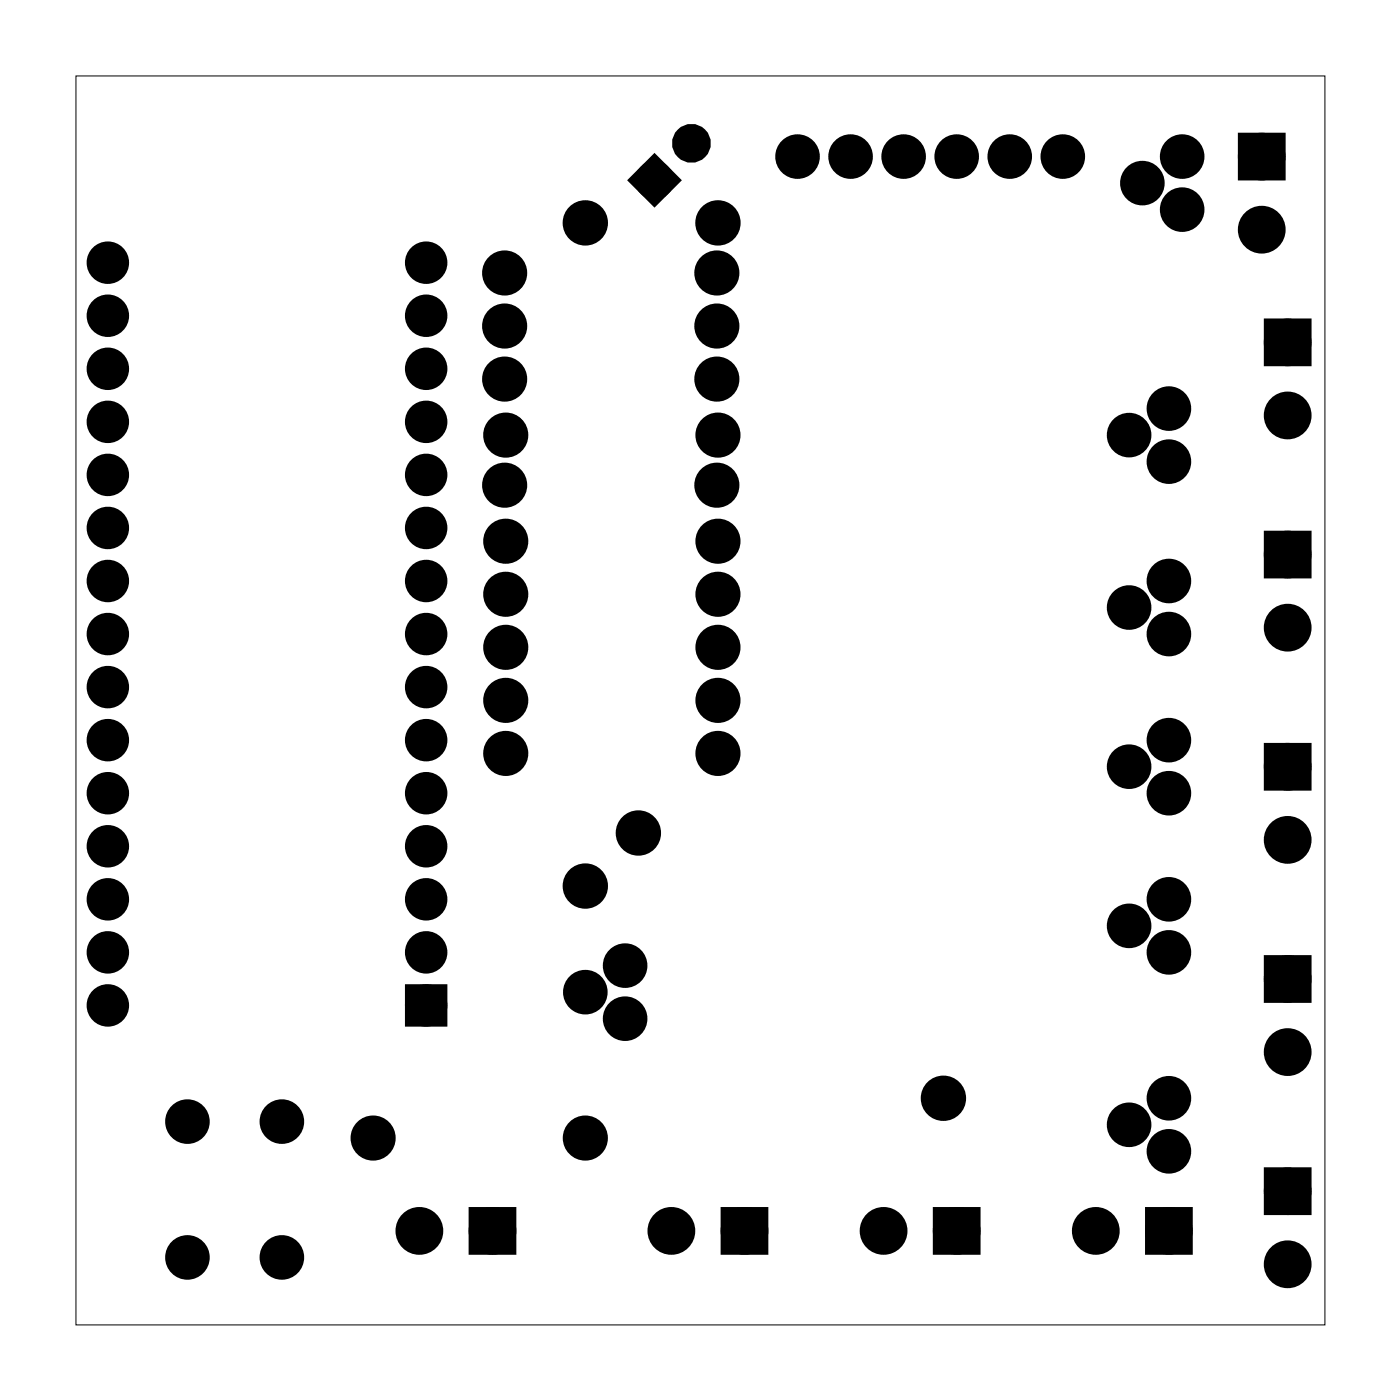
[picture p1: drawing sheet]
<svg xmlns="http://www.w3.org/2000/svg" width="67mm" height="67mm" viewBox="0 0 67 67" stroke-linecap="round" stroke-linejoin="round" font-family="sans-serif">
<path d="M3.6 3.6h59.8v59.8h-59.8z" fill="none" stroke="#000" stroke-width=".05"/>
<g fill="#000">
<circle cx="5.2" cy="12.6" r=".67"/>
<circle cx="5.2" cy="15.1" r=".67"/>
<circle cx="5.2" cy="17.7" r=".67"/>
<circle cx="20.4" cy="12.6" r=".67"/>
<circle cx="20.4" cy="15.1" r=".67"/>
<circle cx="20.4" cy="17.7" r=".67"/>
<circle cx="24.2" cy="18.1" r=".7"/>
<circle cx="24.2" cy="15.6" r=".7"/>
<circle cx="24.2" cy="13.1" r=".7"/>
<circle cx="28" cy="10.7" r=".7"/>
<circle cx="31.3" cy="8.6" r=".6"/>
<circle cx="33.1" cy="6.9" r=".6"/>
<circle cx="34.3" cy="15.6" r=".7"/>
<circle cx="34.3" cy="18.1" r=".7"/>
<circle cx="34.3" cy="13.1" r=".7"/>
<circle cx="34.4" cy="10.7" r=".7"/>
<circle cx="38.2" cy="7.5" r=".72"/>
<circle cx="40.7" cy="7.5" r=".72"/>
<circle cx="43.3" cy="7.5" r=".72"/>
<circle cx="45.8" cy="7.5" r=".72"/>
<circle cx="48.3" cy="7.5" r=".72"/>
<circle cx="50.9" cy="7.5" r=".72"/>
<circle cx="54.7" cy="8.8" r=".67"/>
<circle cx="56" cy="19.6" r=".67"/>
<circle cx="56.6" cy="10" r=".67"/>
<circle cx="56.6" cy="7.5" r=".67"/>
<circle cx="60.4" cy="7.5" r=".76"/>
<circle cx="60.4" cy="11" r=".76"/>
<circle cx="61.7" cy="16.4" r=".76"/>
<circle cx="61.7" cy="19.9" r=".76"/>
<circle cx="5.2" cy="38" r=".67"/>
<circle cx="5.2" cy="32.9" r=".67"/>
<circle cx="5.2" cy="27.8" r=".67"/>
<circle cx="5.2" cy="22.7" r=".67"/>
<circle cx="5.2" cy="20.2" r=".67"/>
<circle cx="5.2" cy="25.3" r=".67"/>
<circle cx="5.2" cy="30.4" r=".67"/>
<circle cx="5.2" cy="35.4" r=".67"/>
<circle cx="20.4" cy="38" r=".67"/>
<circle cx="20.4" cy="32.9" r=".67"/>
<circle cx="20.4" cy="27.8" r=".67"/>
<circle cx="20.4" cy="20.2" r=".67"/>
<circle cx="20.4" cy="22.7" r=".67"/>
<circle cx="20.4" cy="25.3" r=".67"/>
<circle cx="20.4" cy="30.4" r=".67"/>
<circle cx="20.4" cy="35.4" r=".67"/>
<circle cx="24.2" cy="23.2" r=".7"/>
<circle cx="24.2" cy="20.8" r=".7"/>
<circle cx="24.2" cy="33.5" r=".7"/>
<circle cx="24.2" cy="31" r=".7"/>
<circle cx="24.2" cy="25.9" r=".7"/>
<circle cx="24.2" cy="36.1" r=".7"/>
<circle cx="24.2" cy="28.5" r=".7"/>
<circle cx="30.6" cy="39.9" r=".7"/>
<circle cx="34.3" cy="23.2" r=".7"/>
<circle cx="34.4" cy="20.8" r=".7"/>
<circle cx="34.4" cy="33.5" r=".7"/>
<circle cx="34.4" cy="31" r=".7"/>
<circle cx="34.4" cy="25.9" r=".7"/>
<circle cx="34.4" cy="36.1" r=".7"/>
<circle cx="34.4" cy="28.5" r=".7"/>
<circle cx="54.1" cy="36.7" r=".67"/>
<circle cx="54.1" cy="20.8" r=".67"/>
<circle cx="54.1" cy="29.1" r=".67"/>
<circle cx="56" cy="35.4" r=".67"/>
<circle cx="56" cy="30.4" r=".67"/>
<circle cx="56" cy="27.8" r=".67"/>
<circle cx="56" cy="22.1" r=".67"/>
<circle cx="56" cy="38" r=".67"/>
<circle cx="61.7" cy="30.1" r=".76"/>
<circle cx="61.7" cy="26.6" r=".76"/>
<circle cx="61.7" cy="36.7" r=".76"/>
<circle cx="5.2" cy="43.1" r=".67"/>
<circle cx="5.2" cy="40.5" r=".67"/>
<circle cx="5.2" cy="45.6" r=".67"/>
<circle cx="5.2" cy="48.1" r=".67"/>
<circle cx="9" cy="53.7" r=".72"/>
<circle cx="13.5" cy="53.7" r=".72"/>
<circle cx="17.9" cy="54.5" r=".7"/>
<circle cx="20.1" cy="58.9" r=".76"/>
<circle cx="20.4" cy="43.1" r=".67"/>
<circle cx="20.4" cy="45.6" r=".67"/>
<circle cx="20.4" cy="40.5" r=".67"/>
<circle cx="20.4" cy="48.1" r=".67"/>
<circle cx="23.6" cy="58.9" r=".76"/>
<circle cx="28" cy="42.4" r=".7"/>
<circle cx="28" cy="54.5" r=".7"/>
<circle cx="28" cy="47.5" r=".67"/>
<circle cx="29.9" cy="46.2" r=".67"/>
<circle cx="29.9" cy="48.8" r=".67"/>
<circle cx="32.1" cy="58.9" r=".76"/>
<circle cx="35.6" cy="58.9" r=".76"/>
<circle cx="42.3" cy="58.9" r=".76"/>
<circle cx="45.2" cy="52.6" r=".7"/>
<circle cx="45.8" cy="58.9" r=".76"/>
<circle cx="52.5" cy="58.9" r=".76"/>
<circle cx="54.1" cy="44.3" r=".67"/>
<circle cx="54.1" cy="53.9" r=".67"/>
<circle cx="56" cy="58.9" r=".76"/>
<circle cx="56" cy="52.6" r=".67"/>
<circle cx="56" cy="45.6" r=".67"/>
<circle cx="56" cy="43.1" r=".67"/>
<circle cx="56" cy="55.1" r=".67"/>
<circle cx="61.7" cy="46.9" r=".76"/>
<circle cx="61.7" cy="40.2" r=".76"/>
<circle cx="61.7" cy="50.4" r=".76"/>
<circle cx="61.7" cy="57" r=".76"/>
<circle cx="9" cy="60.2" r=".72"/>
<circle cx="13.5" cy="60.2" r=".72"/>
<circle cx="61.7" cy="60.5" r=".76"/>
</g>
<g fill="none" stroke="#000" stroke-width=".69" stroke-linecap="butt">
<path d="M19.7 47.5h1.4v1.3h-1.4z"/>
<circle cx="5.2" cy="15.1" r=".67"/>
<circle cx="5.2" cy="17.7" r=".67"/>
<circle cx="5.2" cy="12.6" r=".67"/>
<circle cx="20.4" cy="12.6" r=".67"/>
<circle cx="20.4" cy="17.7" r=".67"/>
<circle cx="20.4" cy="15.1" r=".67"/>
<circle cx="38.2" cy="7.5" r=".72"/>
<circle cx="40.7" cy="7.5" r=".72"/>
<circle cx="43.3" cy="7.5" r=".72"/>
<circle cx="45.8" cy="7.5" r=".72"/>
<circle cx="48.3" cy="7.5" r=".72"/>
<circle cx="50.9" cy="7.5" r=".72"/>
<circle cx="5.2" cy="32.9" r=".67"/>
<circle cx="5.2" cy="35.4" r=".67"/>
<circle cx="5.2" cy="38" r=".67"/>
<circle cx="5.2" cy="30.4" r=".67"/>
<circle cx="5.2" cy="27.8" r=".67"/>
<circle cx="5.2" cy="20.2" r=".67"/>
<circle cx="5.2" cy="25.3" r=".67"/>
<circle cx="5.2" cy="22.7" r=".67"/>
<circle cx="20.4" cy="35.4" r=".67"/>
<circle cx="20.4" cy="32.9" r=".67"/>
<circle cx="20.4" cy="38" r=".67"/>
<circle cx="20.4" cy="30.4" r=".67"/>
<circle cx="20.4" cy="25.3" r=".67"/>
<circle cx="20.4" cy="20.2" r=".67"/>
<circle cx="20.4" cy="27.8" r=".67"/>
<circle cx="20.4" cy="22.7" r=".67"/>
<circle cx="5.2" cy="45.6" r=".67"/>
<circle cx="5.2" cy="43.1" r=".67"/>
<circle cx="5.2" cy="40.5" r=".67"/>
<circle cx="5.2" cy="48.1" r=".67"/>
<circle cx="9" cy="53.7" r=".72"/>
<circle cx="13.5" cy="53.7" r=".72"/>
<circle cx="20.4" cy="45.6" r=".67"/>
<circle cx="20.4" cy="43.1" r=".67"/>
<circle cx="20.4" cy="40.5" r=".67"/>
<circle cx="20.4" cy="48.1" r=".67"/>
<circle cx="9" cy="60.2" r=".72"/>
<circle cx="13.5" cy="60.2" r=".72"/>
</g>
<g fill="none" stroke="#000" stroke-width=".79" stroke-linecap="butt">
<circle cx="54.7" cy="8.8" r=".67"/>
<circle cx="56" cy="19.6" r=".67"/>
<circle cx="56.6" cy="10" r=".67"/>
<circle cx="56.6" cy="7.5" r=".67"/>
<circle cx="54.1" cy="36.7" r=".67"/>
<circle cx="54.1" cy="29.1" r=".67"/>
<circle cx="54.1" cy="20.8" r=".67"/>
<circle cx="56" cy="38" r=".67"/>
<circle cx="56" cy="30.4" r=".67"/>
<circle cx="56" cy="22.1" r=".67"/>
<circle cx="56" cy="35.4" r=".67"/>
<circle cx="56" cy="27.8" r=".67"/>
<circle cx="28" cy="47.5" r=".67"/>
<circle cx="29.9" cy="48.8" r=".67"/>
<circle cx="29.9" cy="46.2" r=".67"/>
<circle cx="54.1" cy="44.3" r=".67"/>
<circle cx="54.1" cy="53.9" r=".67"/>
<circle cx="56" cy="55.1" r=".67"/>
<circle cx="56" cy="45.6" r=".67"/>
<circle cx="56" cy="52.6" r=".67"/>
<circle cx="56" cy="43.1" r=".67"/>
</g>
<path d="M31.3 7.8l.9 .8-.9 .9-.8-.9zM59.6 6.7h1.6v1.6h-1.6zM60.9 15.6h1.5v1.6h-1.5zM60.9 35.9h1.5v1.6h-1.5zM60.9 25.8h1.5v1.5h-1.5zM19.7 47.5h1.4v1.3h-1.4zM22.8 58.2h1.5v1.5h-1.5zM34.9 58.2h1.5v1.5h-1.5zM45 58.2h1.6v1.5h-1.6zM55.2 58.2h1.5v1.5h-1.5zM60.9 56.3h1.5v1.5h-1.5zM60.9 46.1h1.5v1.5h-1.5z" fill="#000"/>
<g fill="none" stroke="#000" stroke-width=".76" stroke-linecap="butt">
<path d="M59.6 6.7h1.6v1.6h-1.6zM60.9 15.6h1.5v1.6h-1.5zM60.9 35.9h1.5v1.6h-1.5zM60.9 25.8h1.5v1.5h-1.5zM22.8 58.2h1.5v1.5h-1.5zM34.9 58.2h1.5v1.5h-1.5zM45 58.2h1.6v1.5h-1.6zM55.2 58.2h1.5v1.5h-1.5zM60.9 56.3h1.5v1.5h-1.5zM60.9 46.1h1.5v1.5h-1.5z"/>
<circle cx="24.2" cy="18.1" r=".7"/>
<circle cx="24.2" cy="15.6" r=".7"/>
<circle cx="24.2" cy="13.1" r=".7"/>
<circle cx="28" cy="10.7" r=".7"/>
<circle cx="34.3" cy="18.1" r=".7"/>
<circle cx="34.3" cy="15.6" r=".7"/>
<circle cx="34.3" cy="13.1" r=".7"/>
<circle cx="34.4" cy="10.7" r=".7"/>
<circle cx="60.4" cy="11" r=".76"/>
<circle cx="60.4" cy="7.5" r=".76"/>
<circle cx="61.7" cy="19.9" r=".76"/>
<circle cx="61.7" cy="16.4" r=".76"/>
<circle cx="24.2" cy="23.2" r=".7"/>
<circle cx="24.2" cy="36.1" r=".7"/>
<circle cx="24.2" cy="31" r=".7"/>
<circle cx="24.2" cy="33.5" r=".7"/>
<circle cx="24.2" cy="25.9" r=".7"/>
<circle cx="24.2" cy="28.5" r=".7"/>
<circle cx="24.2" cy="20.8" r=".7"/>
<circle cx="30.6" cy="39.9" r=".7"/>
<circle cx="34.3" cy="23.2" r=".7"/>
<circle cx="34.4" cy="33.5" r=".7"/>
<circle cx="34.4" cy="20.8" r=".7"/>
<circle cx="34.4" cy="31" r=".7"/>
<circle cx="34.4" cy="25.9" r=".7"/>
<circle cx="34.4" cy="28.5" r=".7"/>
<circle cx="34.4" cy="36.1" r=".7"/>
<circle cx="61.7" cy="30.1" r=".76"/>
<circle cx="61.7" cy="36.7" r=".76"/>
<circle cx="61.7" cy="26.6" r=".76"/>
<circle cx="17.9" cy="54.5" r=".7"/>
<circle cx="20.1" cy="58.9" r=".76"/>
<circle cx="23.6" cy="58.9" r=".76"/>
<circle cx="28" cy="42.4" r=".7"/>
<circle cx="28" cy="54.5" r=".7"/>
<circle cx="32.1" cy="58.9" r=".76"/>
<circle cx="35.6" cy="58.9" r=".76"/>
<circle cx="42.3" cy="58.9" r=".76"/>
<circle cx="45.2" cy="52.6" r=".7"/>
<circle cx="45.8" cy="58.9" r=".76"/>
<circle cx="52.5" cy="58.9" r=".76"/>
<circle cx="56" cy="58.9" r=".76"/>
<circle cx="61.7" cy="40.2" r=".76"/>
<circle cx="61.7" cy="50.4" r=".76"/>
<circle cx="61.7" cy="57" r=".76"/>
<circle cx="61.7" cy="46.9" r=".76"/>
<circle cx="61.7" cy="60.5" r=".76"/>
</g>
<g fill="none" stroke="#000" stroke-width=".65" stroke-linecap="butt">
<path d="M31.3 7.8l.9 .8-.9 .9-.8-.9z"/>
<circle cx="31.3" cy="8.6" r=".6"/>
<circle cx="33.1" cy="6.9" r=".6"/>
</g>
</svg>
